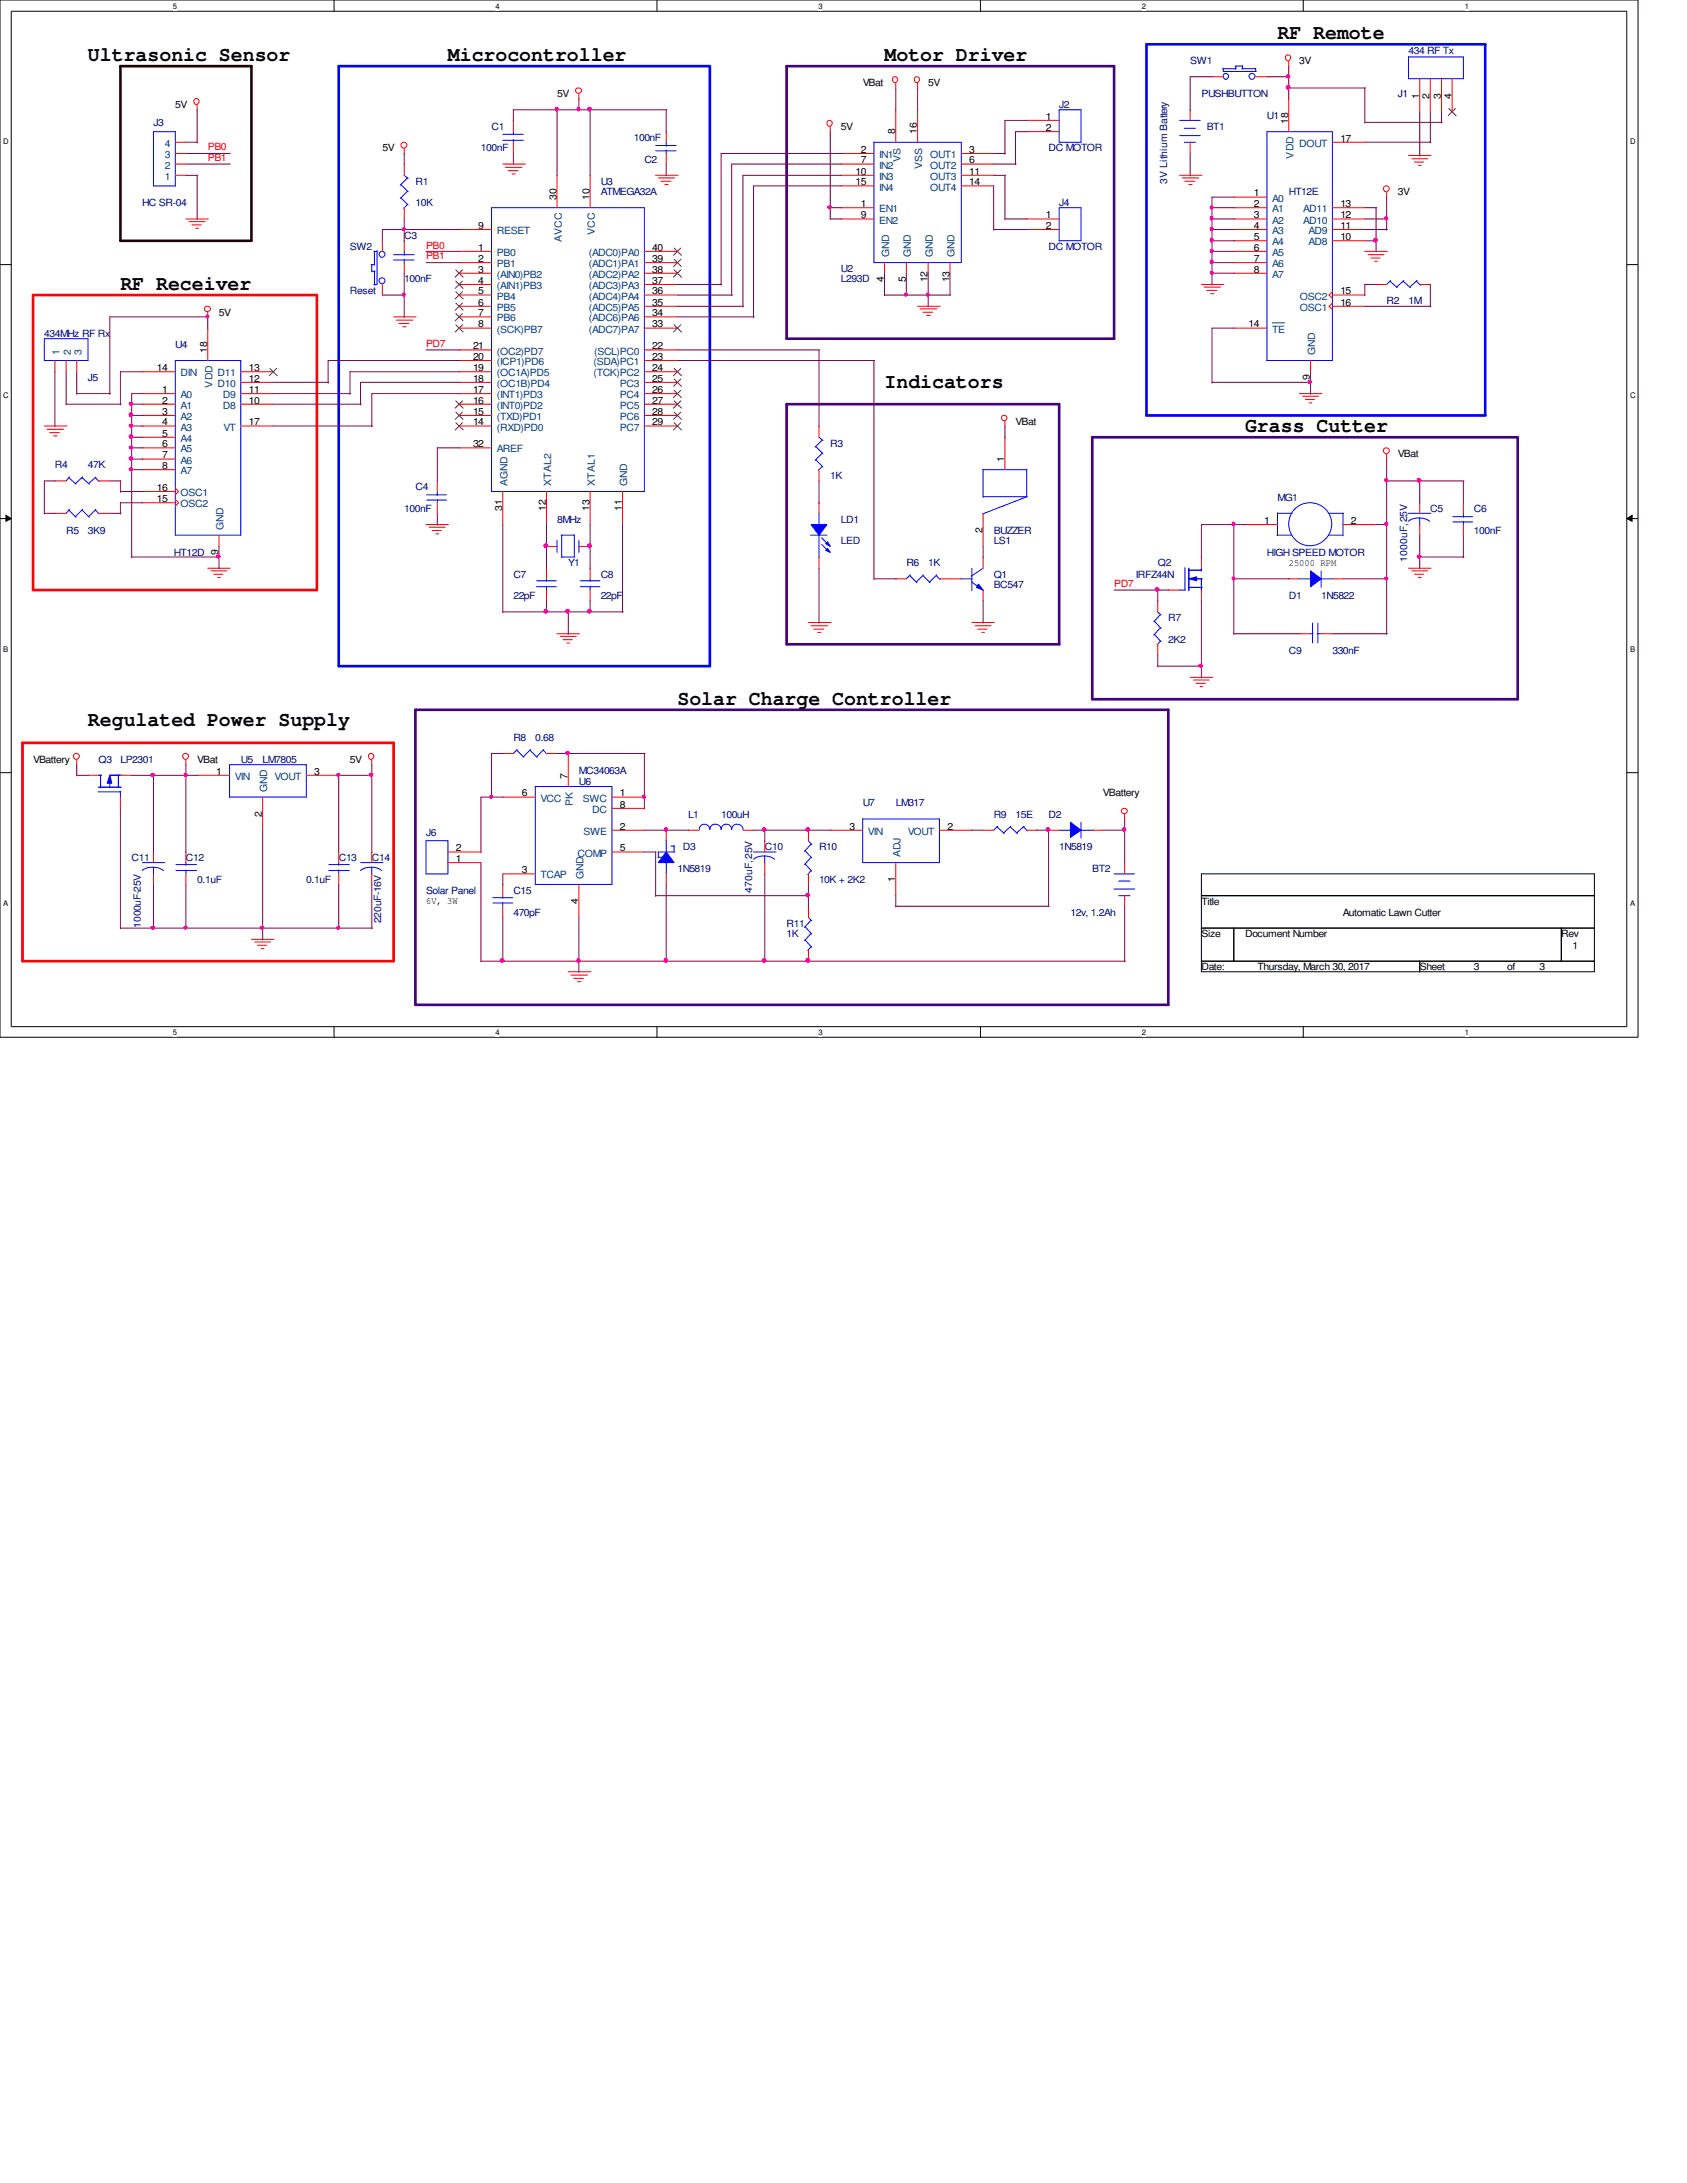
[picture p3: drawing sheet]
<svg xmlns="http://www.w3.org/2000/svg" width="216mm" height="279mm" viewBox="0 0 216 279" stroke-linecap="round" stroke-linejoin="round" font-family="sans-serif">
<defs><g id="words">
<g font-size="2.6">
<text x="163.5" y="5">RF Remote</text>
<text x="11.3" y="7.8">Ultrasonic Sensor</text>
<text x="57.3" y="7.8">Microcontroller</text>
<text x="113.2" y="7.8">Motor Driver</text>
<text x="15.4" y="37.1">RF Receiver</text>
<text x="113.2" y="49.7">Indicators</text>
<text x="159.3" y="55.3">Grass Cutter</text>
<text x="11.3" y="93">Regulated Power Supply</text>
<text x="86.7" y="90.2">Solar Charge Controller</text>
</g>
<g font-size="1.3">
<text x="110.4" y="11">VBat</text>
<text x="118.8" y="11">5V</text>
<text x="166.3" y="8.2">3V</text>
<text x="22.4" y="13.8">5V</text>
<text x="71.3" y="12.4">5V</text>
<text x="107.6" y="16.6">5V</text>
<text x="114.6" y="17.2" transform="rotate(-90 114.6 17.2)">8</text>
<text x="117.3" y="17.2" transform="rotate(-90 117.3 17.2)">16</text>
<text x="133.9" y="15.3">1</text>
<text x="133.9" y="16.8">2</text>
<text x="164.8" y="15.8" transform="rotate(-90 164.8 15.8)">18</text>
<text x="181.6" y="12.6" transform="rotate(-90 181.6 12.6)">1</text>
<text x="183" y="12.6" transform="rotate(-90 183 12.6)">2</text>
<text x="184.4" y="12.6" transform="rotate(-90 184.4 12.6)">3</text>
<text x="185.8" y="12.6" transform="rotate(-90 185.8 12.6)">4</text>
<text x="48.9" y="19.4">5V</text>
<text x="109.5" y="22.4">10</text>
<text x="109.5" y="23.7">15</text>
<text x="110.2" y="19.6">2</text>
<text x="110.2" y="20.9">7</text>
<text x="124" y="19.6">3</text>
<text x="124" y="20.9">6</text>
<text x="124" y="22.4">11</text>
<text x="124" y="23.7">14</text>
<text x="171.5" y="18.1">17</text>
<text x="61.2" y="29.3">9</text>
<text x="71.2" y="25.6" transform="rotate(-90 71.2 25.6)">30</text>
<text x="75.4" y="25.6" transform="rotate(-90 75.4 25.6)">10</text>
<text x="110.2" y="26.5">1</text>
<text x="110.2" y="27.9">9</text>
<text x="133.9" y="27.9">1</text>
<text x="133.9" y="29.3">2</text>
<text x="160.4" y="25.1">1</text>
<text x="160.4" y="26.5">2</text>
<text x="160.4" y="27.9">3</text>
<text x="160.4" y="29.3">4</text>
<text x="171.5" y="29.3">11</text>
<text x="171.5" y="27.9">12</text>
<text x="171.5" y="26.5">13</text>
<text x="178.9" y="25">3V</text>
<text x="61.2" y="32.1">1</text>
<text x="61.2" y="33.5">2</text>
<text x="61.2" y="34.9">3</text>
<text x="83.5" y="32.1">40</text>
<text x="83.5" y="33.5">39</text>
<text x="83.5" y="34.9">38</text>
<text x="160.4" y="30.7">5</text>
<text x="160.4" y="32.1">6</text>
<text x="160.4" y="33.5">7</text>
<text x="160.4" y="34.9">8</text>
<text x="171.5" y="30.7">10</text>
<text x="28" y="40.4">5V</text>
<text x="61.2" y="36.3">4</text>
<text x="61.2" y="37.7">5</text>
<text x="61.2" y="39.1">6</text>
<text x="61.2" y="40.5">7</text>
<text x="61.2" y="41.9">8</text>
<text x="83.5" y="36.3">37</text>
<text x="83.5" y="37.7">36</text>
<text x="83.5" y="39.1">35</text>
<text x="83.5" y="40.5">34</text>
<text x="83.5" y="41.9">33</text>
<text x="113.1" y="36.2" transform="rotate(-90 113.1 36.2)">4</text>
<text x="115.9" y="36.2" transform="rotate(-90 115.9 36.2)">5</text>
<text x="118.7" y="36.2" transform="rotate(-90 118.7 36.2)">12</text>
<text x="121.5" y="36.2" transform="rotate(-90 121.5 36.2)">13</text>
<text x="159.8" y="41.9">14</text>
<text x="171.5" y="37.7">15</text>
<text x="171.5" y="39.1">16</text>
<text x="20.1" y="47.5">14</text>
<text x="26.5" y="45.1" transform="rotate(-90 26.5 45.1)">18</text>
<text x="31.8" y="47.5">13</text>
<text x="60.5" y="47.5">19</text>
<text x="60.5" y="46.1">20</text>
<text x="60.5" y="44.7">21</text>
<text x="83.5" y="44.7">22</text>
<text x="83.5" y="46.1">23</text>
<text x="83.5" y="47.5">24</text>
<text x="20.7" y="50.3">1</text>
<text x="20.7" y="51.6">2</text>
<text x="20.7" y="53.1">3</text>
<text x="31.8" y="51.6">10</text>
<text x="31.8" y="50.3">11</text>
<text x="31.8" y="48.9">12</text>
<text x="60.5" y="53.1">15</text>
<text x="60.5" y="51.6">16</text>
<text x="60.5" y="50.3">17</text>
<text x="60.5" y="48.9">18</text>
<text x="83.5" y="48.9">25</text>
<text x="83.5" y="50.3">26</text>
<text x="83.5" y="51.6">27</text>
<text x="83.5" y="53.1">28</text>
<text x="167.6" y="48.7" transform="rotate(-90 167.6 48.7)">9</text>
<text x="20.7" y="54.4">4</text>
<text x="20.7" y="55.9">5</text>
<text x="20.7" y="57.2">6</text>
<text x="20.7" y="58.7">7</text>
<text x="31.8" y="54.4">17</text>
<text x="60.5" y="57.2">32</text>
<text x="60.5" y="54.4">14</text>
<text x="83.5" y="54.4">29</text>
<text x="128.5" y="59.1" transform="rotate(-90 128.5 59.1)">1</text>
<text x="130" y="54.4">VBat</text>
<text x="178.9" y="58.5">VBat</text>
<text x="20.1" y="62.8">16</text>
<text x="20.1" y="64.3">15</text>
<text x="20.7" y="60">8</text>
<text x="64.3" y="65.4" transform="rotate(-90 64.3 65.4)">31</text>
<text x="69.9" y="65.4" transform="rotate(-90 69.9 65.4)">12</text>
<text x="75.4" y="65.4" transform="rotate(-90 75.4 65.4)">13</text>
<text x="79.6" y="65.4" transform="rotate(-90 79.6 65.4)">11</text>
<text x="27.9" y="71" transform="rotate(-90 27.9 71)">9</text>
<text x="125.7" y="68.2" transform="rotate(-90 125.7 68.2)">2</text>
<text x="161.8" y="67.1">1</text>
<text x="172.9" y="67.1">2</text>
<text x="164.9" y="72.4">25000 RPM</text>
<text x="4.2" y="97.6">VBattery</text>
<text x="25.2" y="97.6">VBat</text>
<text x="27.7" y="99.1">1</text>
<text x="40.2" y="99.1">3</text>
<text x="44.8" y="97.6">5V</text>
<text x="66.8" y="101.9">6</text>
<text x="72.6" y="99.7" transform="rotate(-90 72.6 99.7)">7</text>
<text x="79.3" y="101.9">1</text>
<text x="141.1" y="101.9">VBattery</text>
<text x="33.5" y="104.6" transform="rotate(-90 33.5 104.6)">2</text>
<text x="79.3" y="103.4">8</text>
<text x="79.3" y="106.2">2</text>
<text x="108.7" y="106.2">3</text>
<text x="121.2" y="106.2">2</text>
<text x="58.3" y="110.3">1</text>
<text x="58.3" y="109">2</text>
<text x="66.8" y="111.8">3</text>
<text x="79.3" y="109">5</text>
<text x="114.6" y="112.9" transform="rotate(-90 114.6 112.9)">1</text>
<text x="54.5" y="115.7">6V, 3W</text>
<text x="74" y="115.7" transform="rotate(-90 74 115.7)">4</text>
<text x="153.8" y="115.8">Title</text>
<text x="153.8" y="120">Size</text>
<text x="159.3" y="120">Document Number</text>
<text x="171.9" y="117.2">Automatic Lawn Cutter</text>
<text x="199.8" y="120">Rev</text>
<text x="153.8" y="124.2">Date:</text>
<text x="161" y="124.2">Thursday, March 30, 2017</text>
<text x="181.7" y="124.2">Sheet</text>
<text x="188.6" y="124.2">3</text>
<text x="192.9" y="124.2">of</text>
<text x="197" y="124.2">3</text>
<text x="201.3" y="121.4">1</text>
</g>
<g font-size="1.3" fill="#000080">
<text x="152.3" y="8.2">SW1</text>
<text x="180.3" y="6.9">434 RF Tx</text>
<text x="19.6" y="16.2">J3</text>
<text x="62.9" y="16.6">C1</text>
<text x="135.6" y="13.8">J2</text>
<text x="153.8" y="12.4">PUSHBUTTON</text>
<text x="154.4" y="16.6">BT1</text>
<text x="162.1" y="15.2">U1</text>
<text x="178.9" y="12.4">J1</text>
<text x="53.2" y="23.6">R1</text>
<text x="61.6" y="19.4">100nF</text>
<text x="76.9" y="23.6">U3</text>
<text x="81.1" y="18">100nF</text>
<text x="82.5" y="20.8">C2</text>
<text x="134.2" y="19.4">DC MOTOR</text>
<text x="149.4" y="23.5" transform="rotate(-90 149.4 23.5)">3V Lithium Battery</text>
<text x="18.2" y="26.4">HC SR-04</text>
<text x="53.2" y="26.4">10K</text>
<text x="76.9" y="25">ATMEGA32A</text>
<text x="135.6" y="26.4">J4</text>
<text x="164.9" y="25">HT12E</text>
<text x="44.8" y="32">SW2</text>
<text x="51.7" y="30.6">C3</text>
<text x="107.6" y="34.8">U2</text>
<text x="134.2" y="32">DC MOTOR</text>
<text x="44.8" y="37.6">Reset</text>
<text x="51.7" y="36.2">100nF</text>
<text x="107.6" y="36.2">L293D</text>
<text x="177.5" y="38.9">R2</text>
<text x="180.3" y="38.9">1M</text>
<text x="5.7" y="43.2">434MHz RF Rx</text>
<text x="22.4" y="44.5">U4</text>
<text x="11.3" y="48.8">J5</text>
<text x="7" y="59.9">R4</text>
<text x="11.3" y="59.9">47K</text>
<text x="106.3" y="57.1">R3</text>
<text x="51.7" y="65.5">100nF</text>
<text x="53.2" y="62.7">C4</text>
<text x="106.3" y="61.3">1K</text>
<text x="163.5" y="64.1">MG1</text>
<text x="183" y="65.5">C5</text>
<text x="188.6" y="65.5">C6</text>
<text x="8.5" y="68.3">R5</text>
<text x="11.3" y="68.3">3K9</text>
<text x="22.3" y="71.2">HT12D</text>
<text x="71.3" y="66.9">8MHz</text>
<text x="107.6" y="66.9">LD1</text>
<text x="107.6" y="69.7">LED</text>
<text x="127.2" y="69.7">LS1</text>
<text x="127.2" y="68.3">BUZZER</text>
<text x="162.1" y="71.1">HIGH SPEED MOTOR</text>
<text x="180.1" y="71.9" transform="rotate(-90 180.1 71.9)">1000uF, 25V</text>
<text x="188.6" y="68.3">100nF</text>
<text x="65.7" y="73.9">C7</text>
<text x="65.7" y="76.7">22pF</text>
<text x="72.7" y="72.5">Y1</text>
<text x="76.9" y="73.9">C8</text>
<text x="76.9" y="76.7">22pF</text>
<text x="116" y="72.5">R6</text>
<text x="118.8" y="72.5">1K</text>
<text x="127.2" y="73.9">Q1</text>
<text x="127.2" y="75.3">BC547</text>
<text x="145.4" y="73.9">IRFZ44N</text>
<text x="148.2" y="72.5">Q2</text>
<text x="164.9" y="76.7">D1</text>
<text x="169.1" y="76.7">1N5822</text>
<text x="149.5" y="79.5">R7</text>
<text x="149.5" y="82.3">2K2</text>
<text x="164.9" y="83.7">C9</text>
<text x="170.5" y="83.7">330nF</text>
<text x="65.7" y="94.8">R8</text>
<text x="68.5" y="94.8">0.68</text>
<text x="12.6" y="97.6">Q3</text>
<text x="15.4" y="97.6">LP2301</text>
<text x="30.8" y="97.6">U5</text>
<text x="33.6" y="97.6">LM7805</text>
<text x="74.1" y="100.4">U6</text>
<text x="74.1" y="99.1">MC34063A</text>
<text x="54.5" y="107">J6</text>
<text x="88.1" y="104.6">L1</text>
<text x="92.3" y="104.6">100uH</text>
<text x="110.4" y="103.2">U7</text>
<text x="114.6" y="103.2">LM317</text>
<text x="127.2" y="104.6">R9</text>
<text x="130" y="104.6">15E</text>
<text x="134.2" y="104.6">D2</text>
<text x="16.8" y="110.2">C11</text>
<text x="23.8" y="110.2">C12</text>
<text x="25.2" y="113">0.1uF</text>
<text x="39.2" y="113">0.1uF</text>
<text x="43.3" y="110.2">C13</text>
<text x="47.6" y="110.2">C14</text>
<text x="86.7" y="111.6">1N5819</text>
<text x="87.4" y="108.8">D3</text>
<text x="97.9" y="108.8">C10</text>
<text x="104.8" y="108.8">R10</text>
<text x="104.8" y="113">10K + 2K2</text>
<text x="135.6" y="108.8">1N5819</text>
<text x="139.8" y="111.6">BT2</text>
<text x="18" y="118.8" transform="rotate(-90 18 118.8)">1000uF-25V</text>
<text x="48.8" y="118.2" transform="rotate(-90 48.8 118.2)">220uF-16V</text>
<text x="54.5" y="114.4">Solar Panel</text>
<text x="65.7" y="114.4">C15</text>
<text x="65.7" y="117.2">470pF</text>
<text x="96.3" y="114.3" transform="rotate(-90 96.3 114.3)">470uF, 25V</text>
<text x="100.7" y="118.6">R11</text>
<text x="100.7" y="120">1K</text>
<text x="137" y="117.2">12v, 1.2Ah</text>
</g>
<g font-size="1.3" fill="#004080">
<text x="21.1" y="23">1</text>
<text x="21.1" y="21.6">2</text>
<text x="21.1" y="20.2">3</text>
<text x="21.1" y="18.8">4</text>
<text x="112.5" y="20.2">IN1</text>
<text x="112.5" y="21.6">IN2</text>
<text x="112.5" y="23">IN3</text>
<text x="115.2" y="20.7" transform="rotate(-90 115.2 20.7)">VS</text>
<text x="118" y="21.7" transform="rotate(-90 118 21.7)">VSS</text>
<text x="119" y="20.2">OUT1</text>
<text x="119" y="21.6">OUT2</text>
<text x="119" y="23">OUT3</text>
<text x="165.5" y="20.3" transform="rotate(-90 165.5 20.3)">VDD</text>
<text x="166.3" y="18.8">DOUT</text>
<text x="63.6" y="30">RESET</text>
<text x="112.5" y="24.4">IN4</text>
<text x="112.5" y="27.2">EN1</text>
<text x="112.5" y="28.6">EN2</text>
<text x="119" y="24.4">OUT4</text>
<text x="162.8" y="25.8">A0</text>
<text x="162.8" y="27.2">A1</text>
<text x="162.8" y="28.6">A2</text>
<text x="162.8" y="30">A3</text>
<text x="166.8" y="28.6">AD10</text>
<text x="166.8" y="27.2">AD11</text>
<text x="167.5" y="30">AD9</text>
<text x="63.6" y="32.8">PB0</text>
<text x="63.6" y="34.2">PB1</text>
<text x="63.6" y="35.6">(AIN0)PB2</text>
<text x="71.9" y="31" transform="rotate(-90 71.9 31)">AVCC</text>
<text x="75.4" y="32.8">(ADC0)PA0</text>
<text x="75.4" y="34.2">(ADC1)PA1</text>
<text x="75.4" y="35.6">(ADC2)PA2</text>
<text x="76.1" y="30.1" transform="rotate(-90 76.1 30.1)">VCC</text>
<text x="113.8" y="32.9" transform="rotate(-90 113.8 32.9)">GND</text>
<text x="116.6" y="32.9" transform="rotate(-90 116.6 32.9)">GND</text>
<text x="119.4" y="32.9" transform="rotate(-90 119.4 32.9)">GND</text>
<text x="122.2" y="32.9" transform="rotate(-90 122.2 32.9)">GND</text>
<text x="162.8" y="31.4">A4</text>
<text x="162.8" y="32.8">A5</text>
<text x="162.8" y="34.2">A6</text>
<text x="162.8" y="35.6">A7</text>
<text x="167.5" y="31.4">AD8</text>
<text x="63.6" y="37">(AIN1)PB3</text>
<text x="63.6" y="38.4">PB4</text>
<text x="63.6" y="39.8">PB5</text>
<text x="63.6" y="41.1">PB6</text>
<text x="75.4" y="37">(ADC3)PA3</text>
<text x="75.4" y="38.4">(ADC4)PA4</text>
<text x="75.4" y="39.8">(ADC5)PA5</text>
<text x="75.4" y="41.1">(ADC6)PA6</text>
<text x="166.4" y="38.4">OSC2</text>
<text x="166.4" y="39.8">OSC1</text>
<text x="7.6" y="45.5" transform="rotate(-90 7.6 45.5)">1</text>
<text x="9.1" y="45.5" transform="rotate(-90 9.1 45.5)">2</text>
<text x="10.4" y="45.5" transform="rotate(-90 10.4 45.5)">3</text>
<text x="63.6" y="46.7">(ICP1)PD6</text>
<text x="63.6" y="45.4">(OC2)PD7</text>
<text x="63.6" y="42.6">(SCK)PB7</text>
<text x="75.4" y="42.6">(ADC7)PA7</text>
<text x="75.9" y="46.7">(SDA)PC1</text>
<text x="76" y="45.4">(SCL)PC0</text>
<text x="162.8" y="42.6">TE</text>
<text x="168.3" y="45.5" transform="rotate(-90 168.3 45.5)">GND</text>
<text x="23.1" y="48.2">DIN</text>
<text x="23.1" y="51">A0</text>
<text x="23.1" y="52.3">A1</text>
<text x="23.1" y="53.8">A2</text>
<text x="27.2" y="49.6" transform="rotate(-90 27.2 49.6)">VDD</text>
<text x="27.9" y="49.5">D10</text>
<text x="27.9" y="48.2">D11</text>
<text x="28.5" y="52.3">D8</text>
<text x="28.5" y="51">D9</text>
<text x="63.6" y="53.8">(TXD)PD1</text>
<text x="63.6" y="52.3">(INT0)PD2</text>
<text x="63.6" y="51">(INT1)PD3</text>
<text x="63.6" y="49.5">(OC1B)PD4</text>
<text x="63.6" y="48.2">(OC1A)PD5</text>
<text x="75.9" y="48.2">(TCK)PC2</text>
<text x="79.3" y="49.5">PC3</text>
<text x="79.3" y="51">PC4</text>
<text x="79.3" y="52.3">PC5</text>
<text x="79.3" y="53.8">PC6</text>
<text x="23.1" y="55.1">A3</text>
<text x="23.1" y="56.6">A4</text>
<text x="23.1" y="57.9">A5</text>
<text x="23.1" y="59.4">A6</text>
<text x="28.6" y="55.1">VT</text>
<text x="63.6" y="57.9">AREF</text>
<text x="63.6" y="55.1">(RXD)PD0</text>
<text x="79.3" y="55.1">PC7</text>
<text x="23.1" y="60.7">A7</text>
<text x="23.1" y="63.5">OSC1</text>
<text x="23.1" y="64.9">OSC2</text>
<text x="64.9" y="62.2" transform="rotate(-90 64.9 62.2)">AGND</text>
<text x="70.5" y="62.2" transform="rotate(-90 70.5 62.2)">XTAL2</text>
<text x="76.1" y="62.2" transform="rotate(-90 76.1 62.2)">XTAL1</text>
<text x="80.3" y="62.2" transform="rotate(-90 80.3 62.2)">GND</text>
<text x="28.6" y="67.8" transform="rotate(-90 28.6 67.8)">GND</text>
<text x="30.1" y="99.8">VIN</text>
<text x="34.2" y="101.3" transform="rotate(-90 34.2 101.3)">GND</text>
<text x="35.1" y="99.8">VOUT</text>
<text x="69.2" y="102.6">VCC</text>
<text x="73.3" y="103.2" transform="rotate(-90 73.3 103.2)">PK</text>
<text x="74.6" y="102.6">SWC</text>
<text x="74.7" y="106.8">SWE</text>
<text x="75.8" y="104.1">DC</text>
<text x="111.1" y="106.8">VIN</text>
<text x="116.2" y="106.8">VOUT</text>
<text x="69.2" y="112.4">TCAP</text>
<text x="73.9" y="109.6">COMP</text>
<text x="74.7" y="112.5" transform="rotate(-90 74.7 112.5)">GND</text>
<text x="115.2" y="109.7" transform="rotate(-90 115.2 109.7)">ADJ</text>
</g>
<g font-size="1.3" fill="#f00">
<text x="26.6" y="20.7">PB1</text>
<text x="26.6" y="19.2">PB0</text>
<text x="54.5" y="31.8">PB0</text>
<text x="54.5" y="33.2">PB1</text>
<text x="54.5" y="44.4">PD7</text>
<text x="142.6" y="75.1">PD7</text>
</g>
<g font-size="1">
<text x="22.1" y="1.1">5</text>
<text x="63.4" y="1.1">4</text>
<text x="104.7" y="1.1">3</text>
<text x="146.1" y="1.1">2</text>
<text x="187.5" y="1.1">1</text>
<text x=".4" y="18.5">D</text>
<text x="208.6" y="18.5">D</text>
<text x=".4" y="50.9">C</text>
<text x="208.6" y="50.9">C</text>
<text x=".4" y="83.4">B</text>
<text x="208.6" y="83.4">B</text>
<text x=".4" y="115.9">A</text>
<text x="208.6" y="115.9">A</text>
<text x="22.1" y="132.5">5</text>
<text x="63.4" y="132.5">4</text>
<text x="104.7" y="132.5">3</text>
<text x="146.1" y="132.5">2</text>
<text x="187.5" y="132.5">1</text>
</g>
</g></defs>
<path d="M0 0h209.6v132.8h-209.6zM1.4 1.4h206.8v130h-206.8z" fill="none" stroke="#000" stroke-width=".13"/>
<g fill="#fff">
<path d="M22.1 .3h.5v1.1h-.5z"/>
<path d="M22.1 131.7h.5v1.1h-.5z"/>
</g>
<path d="M42.8 0v1.4M42.8 131.4v1.4" fill="none" stroke="#000" stroke-width=".13"/>
<g fill="#fff">
<path d="M63.4 .3h.5v1.1h-.5z"/>
<path d="M63.4 131.7h.5v1.1h-.5z"/>
</g>
<path d="M84.1 0v1.4M84.1 131.4v1.4" fill="none" stroke="#000" stroke-width=".13"/>
<g fill="#fff">
<path d="M104.7 .3h.5v1.1h-.5z"/>
<path d="M104.7 131.7h.5v1.1h-.5z"/>
</g>
<path d="M125.5 0v1.4M125.5 131.4v1.4" fill="none" stroke="#000" stroke-width=".13"/>
<g fill="#fff">
<path d="M146.1 .3h.5v1.1h-.5z"/>
<path d="M146.1 131.7h.5v1.1h-.5z"/>
</g>
<path d="M166.8 0v1.4M166.8 131.4v1.4" fill="none" stroke="#000" stroke-width=".13"/>
<g fill="#fff">
<path d="M187.5 .3h.5v1.1h-.5z"/>
<path d="M187.5 131.7h.5v1.1h-.5z"/>
<path d="M.4 17.6h.6v1.1h-.6z"/>
<path d="M208.6 17.6h.6v1.1h-.6z"/>
<path d="M.4 50h.6v1.1h-.6z"/>
<path d="M208.6 50h.6v1.1h-.6z"/>
</g>
<path d="M0 33.9h1.4M208.2 33.9h1.4" fill="none" stroke="#000" stroke-width=".13"/>
<g fill="#fff">
<path d="M.4 82.6h.6v1.1h-.6z"/>
<path d="M208.6 82.6h.6v1.1h-.6z"/>
</g>
<path d="M0 66.4h1.4M.8 66l.6 .4-.6 .3zM208.2 66.4l.7-.4v.7zM208.2 66.4h1.4" fill="none" stroke="#000" stroke-width=".13"/>
<path d="M.8 66l.6 .4-.6 .3zM208.2 66.4l.7-.4v.7z" fill="#000"/>
<g fill="#fff">
<path d="M.4 115.1h.6v1.1h-.6z"/>
<path d="M208.6 115.1h.6v1.1h-.6z"/>
</g>
<path d="M0 98.9h1.4M208.2 98.9h1.4M153.8 111.8h50.2v12.6h-50.2zM153.8 114.6h50.2M153.8 118.8h50.2M157.9 118.8v4.2M199.8 118.8v4.2M153.8 123h50.2M181.7 123v1.4" fill="none" stroke="#000" stroke-width=".13"/>
<path d="M100.7 8.5h41.9v34.8h-41.9zM100.7 51.7h34.9v30.8h-34.9zM139.8 56h54.4v33.5h-54.4zM53.2 90.8h96.3v37.8h-96.3z" fill="none" stroke="#400080" stroke-width=".34"/>
<path d="M43.3 8.5h47.5v76.8h-47.5zM146.7 5.7h43.4v47.5h-43.4z" fill="none" stroke="#00f" stroke-width=".34"/>
<path d="M15.4 8.5h16.8v22.3h-16.8z" fill="none" stroke="#400000" stroke-width=".34"/>
<path d="M4.2 37.8h36.4v37.7h-36.4zM2.9 95.1h47.5v27.9h-47.5z" fill="none" stroke="#f00" stroke-width=".34"/>
<g fill="none" stroke="#f00" stroke-width=".13">
<path d="M25.2 13.5v.6M51.7 19.1v.6M74.1 12v.7M106.3 16.3v.6M114.6 10.7v.6M117.4 10.7v.6M155.1 9.8h1.4M160.7 9.8h1.4M164.9 7.9v.7M180.3 19.9h2.8M23.8 28h2.9M24.2 28.4h2"/>
<path d="M24.6 28.8h1.1M25.1 29.2h.3M26.6 40v.6M58.8 39.2h4.1M58.8 36.4h4.1M58.8 32.2h4.1M58.8 29.4h4.1M58.8 33.6h4.1M58.8 35h4.1M58.8 37.8h4.1M64.3 21h2.9M64.7 21.4h2.1"/>
<path d="M65 21.8h1.3M65.5 22.3h.5M71.3 22.4v4.2M75.5 22.4v4.2M82.5 39.2h4.2M82.5 36.4h4.2M82.5 32.2h4.2M82.5 33.6h4.2M82.5 35h4.2M82.5 37.8h4.2M83.9 22.4h2.9M84.2 22.8h2.2"/>
<path d="M84.6 23.2h1.3M85.1 23.6h.4M117.4 39.2h2.9M117.8 39.5h2.1M118.1 40h1.3M131.4 28h4.2M131.4 29.4h4.2M151 22.4h2.8M151.3 22.8h2.1M151.6 23.2h1.3M152.1 23.6h.5M153.8 36.4h2.8"/>
<path d="M154.1 36.7h2.1M154.4 37.2h1.3M154.9 37.6h.5M174.7 32.2h2.8M175.1 32.6h2M175.4 33h1.2M175.9 33.4h.4M177.5 24.6v.7M180.7 20.3h2M181 20.7h1.2M181.5 21.2h.4M5.7 54.5h2.9"/>
<path d="M6 54.9h2.1M6.3 55.4h1.3M6.9 55.8h.4M50.4 40.6h2.9M50.7 41h2.1M51.1 41.4h1.2M51.6 41.8h.4M58.8 40.6h4.1M58.8 54.5h4.1M58.8 50.4h4.1M58.8 57.3h4.1M58.8 53.2h4.1"/>
<path d="M58.8 51.7h4.1M58.8 48.9h4.1M58.8 47.6h4.1M58.8 46.1h4.1M58.8 44.8h4.1M58.8 42h4.1M82.5 40.6h4.2M82.5 54.5h4.2M82.5 50.4h4.2M82.5 53.2h4.2M82.5 51.7h4.2M82.5 48.9h4.2"/>
<path d="M82.5 47.6h4.2M82.5 46.1h4.2M82.5 44.8h4.2M82.5 42h4.2M104.8 54.5v1.5M118.6 40.4h.4M128.6 53.9v.7M166.3 50.4h2.9M166.7 50.7h2M167 51.1h1.2M167.6 51.6h.3M177.5 58.2v.6"/>
<path d="M26.6 72.7h2.9M27 73.1h2M27.3 73.5h1.2M27.9 73.9h.3M54.5 67.1h2.9M54.9 67.5h2.1M55.3 67.9h1.2M55.8 68.3h.3M64.3 62.9v4.2M69.9 62.9v4.2M75.5 62.9v4.2M79.7 62.9v4.2"/>
<path d="M103.5 79.7h2.8M104.8 60.1v1.5M114.6 74.1h1.4M120.2 74.1h1.4M124.4 79.7h2.9M180.3 72.7h2.8M180.7 73.1h2M181 73.5h1.2M181.5 73.9h.4M9.8 97.3v.7M23.8 97.3v.7M47.6 97.3v.7"/>
<path d="M71.3 81.1h2.9M71.7 81.4h2M72.1 81.9h1.1M72.6 82.3h.3M103.8 80.1h2.1M104.1 80.5h1.3M104.6 80.9h.5M124.8 80.1h2M125.1 80.5h1.2M125.6 80.9h.4M152.3 86.7h2.9M152.7 87h2.1"/>
<path d="M153.1 87.5h1.2M153.6 87.9h.3M19.6 109.1v1.3M19.6 111.8v1.4M97.9 107.6v1.5M97.9 110.4v1.4M103.5 116v1.4M143.9 104.2v.7M32.2 120.2h2.9M32.6 120.6h2M32.9 121h1.2M33.4 121.4h.4"/>
<path d="M72.7 124.4h2.9M73.1 124.8h2.1M73.4 125.2h1.3M73.9 125.6h.4M103.5 121.6v1.4"/>
<circle cx="25.1" cy="13" r=".36"/>
<circle cx="51.7" cy="18.6" r=".38"/>
<circle cx="74.1" cy="11.6" r=".37"/>
<circle cx="106.1" cy="15.8" r=".36"/>
<circle cx="114.5" cy="10.2" r=".36"/>
<circle cx="117.3" cy="10.2" r=".36"/>
<circle cx="164.8" cy="7.4" r=".36"/>
<circle cx="26.6" cy="39.5" r=".37"/>
<circle cx="177.4" cy="24.2" r=".38"/>
<circle cx="128.5" cy="53.5" r=".35"/>
<circle cx="177.4" cy="57.7" r=".38"/>
<circle cx="9.8" cy="96.8" r=".38"/>
<circle cx="23.8" cy="96.8" r=".38"/>
<circle cx="47.5" cy="96.8" r=".36"/>
<circle cx="143.9" cy="103.8" r=".37"/>
</g>
<g fill="none" stroke="#00f" stroke-width=".13">
<path d="M156.5 8.8h1.7M156.5 8.7v.4h4.3M158.1 8.5h.9M158.2 8.5v.4M158.9 8.8h1.8M159 8.4v.4M160.7 8.7v.4M62.9 26.6h19.6v36.3h-19.6zM135.6 26.6h2.7v4.2h-2.7zM104.4 57.2l.9 .9M104.4 58.8l.9 1M104.8 56l.5 .4"/>
<path d="M105.2 56.3l-.9 .9M105.2 58l-.9 .9M105.2 59.7l-.5 .5M116.4 73.7l.9 .9M116.5 73.6l-.5 .5M118.1 73.7l.9 .9M118.2 73.6l-.9 .9M119.8 73.7l.5 .5M119.9 73.6l-.9 .9M18.2 111.4a2.38 2.38 0 0 1 2.7 0M18.2 110.4h2.9M19.6 111v.9"/>
<path d="M96.4 110a2.38 2.38 0 0 1 2.7 0M96.4 109.1h2.9M97.9 109.6v.9M103 118.6l.9 .9M103.5 117.4l.4 .5M103.8 117.8l-.8 .9M103.8 119.5l-.8 .9M135.6 106.3h1.5M138.3 105.2v2.1M138.3 106.3h1.6M103 120.3l.9 .9M103.8 121.2l-.4 .5"/>
<circle cx="156.9" cy="9.8" r=".36"/>
<circle cx="160.2" cy="9.8" r=".38"/>
</g>
<g fill="none" stroke="#804000" stroke-width=".13">
<path d="M58.3 34.5l1 1M58.3 36l1 .9M58.3 37.3l1 1M58.3 38.8l1 .9M59.2 34.5l-.9 1M59.2 36l-.9 .9M59.2 37.3l-.9 1M59.2 38.8l-.9 .9M86.3 31.8l.9 .9M86.3 33.2l.9 .9M86.3 34.5l.9 1M87.1 31.8l-.9 .9"/>
<path d="M87.1 33.2l-.9 .9M87.1 34.5l-.9 1M58.3 54.1l1 .9M58.3 52.7l1 1M58.3 51.3l1 .9M58.3 40.1l1 1M58.3 41.6l1 .9M59.2 54.1l-.9 .9M59.2 52.7l-.9 1M59.2 51.3l-.9 .9M59.2 40.1l-.9 1M59.2 41.6l-.9 .9"/>
<path d="M86.3 47.2l.9 .9M86.3 48.5l.9 .9M86.3 50l.9 .9M86.3 51.3l.9 .9M86.3 52.7l.9 1M86.3 54.1l.9 .9M86.3 41.6l.9 .9M87.1 47.2l-.9 .9M87.1 48.5l-.9 .9M87.1 50l-.9 .9M87.1 51.3l-.9 .9M87.1 52.7l-.9 1"/>
<path d="M87.1 54.1l-.9 .9M87.1 41.6l-.9 .9"/>
</g>
<path d="M137 105.2l1.3 1.1-1.3 .9z" fill-rule="evenodd" fill="#00f"/>
<path d="M151 75.5h.7M151.6 72.6v2.9M152.1 73h1.7M152.1 72.7v2.9M152.1 74.1h1.7M152.1 75.2h1.7M153.8 72.7v.4M153.8 74.1v1.5M137 105.2l1.3 1.1-1.3 .9z" fill="none" stroke="#00f" stroke-width=".13"/>
<path d="M134.2 106.3h1.4M139.8 106.3h1.3" fill="none" stroke="#f00" stroke-width=".13"/>
<path d="M152.1 74.1l1.1-.3v.5z" fill="#00f"/>
<g fill="none" stroke="#00f" stroke-width=".13">
<path d="M64.3 17.2h2.7M64.3 17.9h2.7M65.7 16.8v.5M65.7 17.9v.3M111.8 18.2h11.2v15.4h-11.2zM162.1 16.8h8.4v29.3h-8.4zM47.5 33.9h.4M47.6 33.9v.9M47.6 34.7h.4M47.8 32.2h.5M47.9 32.2v1.8M47.9 34.7v1.8"/>
<path d="M48.3 32.1v4.3h-.5M177.9 36l.9 .8M178 35.9l-.5 .5M179.6 36l.9 .8M179.7 35.9l-1 .8M181.3 36l.5 .5M181.4 35.9l-1 .8M5.7 43.3h5.6v2.8h-5.6zM22.4 46.1h8.4v22.4h-8.4zM8.8 65.3l.9 .9M8.9 65.2l-.4 .5M10.5 65.3l.9 .9"/>
<path d="M10.6 65.2l-.9 .9M12.2 65.3l.5 .5M12.3 65.2l-1 .9M68.7 75.1h2.5M68.7 74.3h2.5M69.9 74.1v.3M69.9 75v.5M152.1 74.1l1.1-.3v.5zM163.4 68.5h1.9M163.5 65.6v2.9M163.5 65.7h1.9M166.3 74.1h1.5"/>
<path d="M168 79.8v2.5M168.7 79.8v2.5M169.1 73.1v2.1M169.1 74.1h1.5M170 68.5h1.9M170.1 65.7h1.9M171.9 65.7v2.9M185.9 66.1h2.6M185.9 66.8h2.6M187.3 65.7v.5M187.3 66.7v.4M167.7 81.1h.4"/>
<path d="M168.6 81.1h.5M22.5 111.4h2.6M22.5 110.7h2.6M23.8 110.4v.3M23.8 111.3v.5M42.1 111.4h2.6M42.1 110.7h2.6M43.3 110.4v.3M43.3 111.3v.5M46.1 111.4a2.38 2.38 0 0 1 2.8 0M46.1 110.4h2.9M47.6 111v.9"/>
<path d="M68.5 100.7h9.8v12.5h-9.8zM89.5 106.2a.68 .68 0 0 1 .7-.7 .68 .68 0 0 1 .6 .7 .72 .72 0 0 1 .8-.7 .72 .72 0 0 1 .7 .7 .68 .68 0 0 1 .7-.7 .68 .68 0 0 1 .6 .7 .72 .72 0 0 1 .8-.7 .72 .72 0 0 1 .7 .7"/>
<circle cx="48.9" cy="35.9" r=".38"/>
<circle cx="48.9" cy="32.5" r=".38"/>
<circle cx="167.7" cy="67.1" r="2.76"/>
</g>
<g fill="none" stroke="#f00" stroke-width=".13">
<path d="M65.7 15.4v1.4M65.7 18.2v1.4M107.6 19.6h4.2M114.6 14.1v4.1M117.4 14.1v4.1M123 19.6h4.2M164.9 12.6v4.2M170.5 18.2h4.2M48.9 30.8v1.4M48.9 36.4v1.4M107.6 26.6h4.2M107.6 28h4.2"/>
<path d="M107.6 21h4.2M107.6 22.4h4.2M107.6 23.8h4.2M113.2 33.6v1.4M116 33.6v1.4M118.8 33.6v1.4M121.6 33.6v1.4M123 21h4.2M123 22.4h4.2M123 23.8h4.2M157.9 25.2h4.2M157.9 26.6h4.2"/>
<path d="M157.9 28h4.2M157.9 29.4h4.2M157.9 30.8h4.2M157.9 32.2h4.2M157.9 33.6h4.2M157.9 35h4.2M170.5 26.6h4.2M170.5 28h4.2M170.5 29.4h4.2M170.5 30.8h4.2M170.5 37.3l-.4 .5 .4 .4M170.5 37.8h4.2"/>
<path d="M170.5 38.8l-.4 .4 .4 .4M170.5 39.2h4.2M176.1 36.4h1.4M181.7 36.4h1.3M7 46.1v1.5M8.5 46.1v1.5M9.8 46.1v1.5M18.2 47.6h4.2M18.2 54.5h4.2M18.2 50.4h4.2M18.2 51.7h4.2M18.2 53.2h4.2"/>
<path d="M18.2 56h4.2M18.2 57.3h4.2M18.2 58.8h4.2M26.6 42v4.1M30.8 47.6h4.2M30.8 54.5h4.2M30.8 50.4h4.2M30.8 51.7h4.2M30.8 48.9h4.2M157.9 42h4.2M167.7 46.1v1.5M7 65.7h1.5"/>
<path d="M12.6 65.7h1.5M18.2 60.1h4.2M18.2 62.9h4.2M18.2 64.3h4.2M22.4 62.5l.5 .4-.5 .4M22.4 63.9l.5 .4-.5 .5M28 68.5v1.4M69.9 72.7v1.4M69.9 75.5v1.4M149.5 75.5h1.5M153.8 71.3v1.4M153.8 75.5v1.4"/>
<path d="M159.3 67.1h4.2M171.9 67.1h4.2M187.3 64.3v1.4M187.3 67.1v1.4M72.7 96.4v4.3M166.3 81.1h1.4M169.1 81.1h1.4M23.8 109.1v1.3M23.8 111.8v1.4M43.3 109.1v1.3M43.3 111.8v1.4M47.6 109.1v1.3"/>
<path d="M47.6 111.8v1.4M64.3 111.8h4.2M64.3 102h4.2M74.1 113.2v4.2M78.3 109.1h4.2M78.3 102h4.2M78.3 103.5h4.2M78.3 106.3h4.2M88.1 106.3h1.4M95.1 106.3h1.3"/>
</g>
<path d="M34.5 47.2l1 .9M35.4 47.2l-.9 .9" fill="none" stroke="#804000" stroke-width=".13"/>
<path d="M162.8 41.3h1.6" fill="none" stroke="#004080" stroke-width=".13"/>
<path d="M167.7 73.1l1.4 1-1.4 1z" fill-rule="evenodd" fill="#00f"/>
<g fill="none" stroke="#00f" stroke-width=".13">
<path d="M83.9 18.6h2.6M83.9 19.3h2.6M85.3 18.2v.5M85.3 19.2v.4M135.6 14.1h2.7v4.1h-2.7zM180.3 7.3h7v2.8h-7zM8.8 61.1l.9 .9M8.9 61l-.4 .6M10.5 61.1l.9 .9M10.6 61l-.9 .9M12.2 61.1l.5 .5M12.3 61l-1 .9"/>
<path d="M147.7 79.5l.9 .9M148.2 78.3l.4 .4M148.5 78.7l-.8 .9M167.7 73.1l1.4 1-1.4 1zM147.7 81.2l.9 .9M148.5 80.3l-.8 1M148.5 82l-.4 .6M85.3 107.5v1.6M85.3 110.3v1.5M86.3 108.2v.9M86.4 109.1h-2.2v.7"/>
</g>
<g fill="none" stroke="#f00" stroke-width=".13">
<path d="M85.3 16.8v1.4M85.3 19.6v1.4M131.4 15.4h4.2M131.4 16.8h4.2M181.7 10.1v4.2M183 10.1v4.2M184.5 10.1v4.2M185.8 10.1v4.2M7 61.6h1.5M12.6 61.6h1.5M148.2 76.9v1.4M164.9 74.1h1.4"/>
<path d="M170.5 74.1h1.4M148.2 82.5v1.4"/>
</g>
<path d="M185.4 13.9l1 .9M186.3 13.9l-1 .9" fill="none" stroke="#804000" stroke-width=".13"/>
<path d="M85.3 109.1l1 1.3h-2.1z" fill-rule="evenodd" fill="#00f"/>
<g fill="none" stroke="#00f" stroke-width=".13">
<path d="M51.3 23.6l.9 1M51.3 25.3l.9 .9M51.7 22.4l.5 .5M52.2 22.8l-1 .9M52.2 24.5l-1 .9M52.2 26.2l-.6 .5M54.6 63.3h2.5M54.6 64h2.5M56 62.9v.5M56 63.9v.4M71.3 69.2v1.5M71.8 68.5h1.7"/>
<path d="M71.9 68.5v2.9M71.9 71.3h1.7M73.5 68.4v2.9M74.1 69.2v1.5M74.3 75.1h2.5M74.3 74.3h2.5M75.5 74.1v.3M75.5 75v.5M122.9 74.1h1.5M124.4 74.5l1.5 1.1M124.4 72.7v2.9M125.7 60.1h5.7"/>
<path d="M125.8 60.1v3.6M125.8 63.6h5.7M125.8 72.7l-1.5 1M131.4 60v3.6l-5.7 2.2M29.4 97.9h9.8v4.1h-9.8zM84.2 109.7h.5M85.3 109.1l1 1.3h-2.1zM85.9 108.3h.4M103 108.9l.9 .9M103 110.6l.9 .9M103.5 107.6l.4 .5M103.8 108l-.8 1"/>
<path d="M103.8 109.7l-.8 1M103.8 111.4l-.4 .5M110.4 104.8h9.8v5.6h-9.8zM142.6 111.8h2.6M142.6 113.8h2.6M143.2 114.6h1.4M143.2 112.8h1.4"/>
</g>
<g fill="none" stroke="#f00" stroke-width=".13">
<path d="M51.7 21v1.4M51.7 26.6v1.4M128.6 56v4.1M56 61.6v1.3M56 64.3v1.4M69.9 69.9h1.4M74.1 69.9h1.4M75.5 72.7v1.4M75.5 75.5v1.4M125.8 65.7v4.2M25.2 99.2h4.2M39.2 99.2h4.1"/>
<path d="M33.6 102v4.3M85.3 106.3v1.3M85.3 111.8v1.4M103.5 106.3v1.3M103.5 111.8v1.4M106.3 106.3h4.1M114.6 110.4v4.2M120.2 106.3h4.2M143.9 110.4v1.4M143.9 114.6v1.4"/>
</g>
<path d="M125.2 74.8l.6 .7-.8-.3z" fill="#00f"/>
<path d="M103.7 68.5h2.1M104.8 65.7v1.5M104.8 68.5v2.9M125.2 74.8l.6 .7-.8-.3z" fill="none" stroke="#00f" stroke-width=".13"/>
<path d="M121.6 74.1h1.4M125.8 71.3v1.4M125.8 75.5v1.4" fill="none" stroke="#f00" stroke-width=".13"/>
<path d="M103.8 67.1h2l-1 1.4z" fill-rule="evenodd" fill="#00f"/>
<path d="M103.8 67.1h2l-1 1.4z" fill="none" stroke="#00f" stroke-width=".13"/>
<path d="M105.9 70.2l.4 .5-.6-.3z" fill-rule="evenodd" fill="#00f"/>
<path d="M105.9 70.2l.4 .5-.6-.3z" fill="none" stroke="#00f" stroke-width=".13"/>
<path d="M105.9 69.3l.4 .6-.6-.3z" fill-rule="evenodd" fill="#00f"/>
<path d="M105.2 68.8l.9 1M105.2 69.7l.9 .9M105.9 69.3l.4 .6-.6-.3zM12.6 99.2h.4M12.9 99.2v1.6M15.2 99.1v1.7M15.5 99.2h-1.4v1.6M12.5 101.3h2.9M12.6 100.8h2.9M15.4 101.3v.7" fill="none" stroke="#00f" stroke-width=".13"/>
<path d="M104.8 64.3v1.4M104.8 71.3v1.4" fill="none" stroke="#f00" stroke-width=".13"/>
<path d="M14.1 99.2l.2 1h-.6z" fill="#00f"/>
<g fill="none" stroke="#00f" stroke-width=".13">
<path d="M19.6 16.8h2.8v7h-2.8zM151 15.4h2.6M151 17.4h2.6M151.6 18.2h1.4M151.6 16.4h1.4M50.4 32.6h2.6M50.4 33.3h2.6M51.7 32.2v.5M51.7 33.2v.4M180.3 66.7a2.38 2.38 0 0 1 2.7 0M180.3 65.7h2.8M181.7 66.3v.9"/>
<path d="M14.1 99.2l.2 1h-.6zM66.1 96l1 .9M66.2 95.9l-.5 .5M67.8 96l.9 .9M67.9 95.9l-.9 1M69.5 96l.5 .5M69.6 95.9l-.9 1M54.5 107.6h2.8v4.2h-2.8zM63.1 115.6h2.5M63.1 114.9h2.5M64.3 114.6v.4M64.3 115.5v.5"/>
<path d="M127.6 105.8l.9 .9M127.7 105.7l-.5 .6M129.3 105.8l.9 .9M129.4 105.7l-1 .9M131 105.8l.5 .5M131.1 105.7l-1 .9"/>
</g>
<g fill="none" stroke="#f00" stroke-width=".13">
<path d="M22.4 19.6h1.4M22.4 18.2h1.4M152.3 14.1v1.3M152.3 18.2v1.4M22.4 22.4h1.4M22.4 21h1.4M51.7 30.8v1.4M51.7 33.6v1.4M181.7 64.3v1.4M181.7 67.1v1.4M11.3 99.2h1.3M15.4 99.2h1.4"/>
<path d="M64.3 96.4h1.4M69.9 96.4h1.4M15.4 102v1.5M57.3 110.4h4.3M57.3 109.1h4.3M64.3 113.2v1.4M64.3 116v1.4M125.8 106.3h1.4M131.4 106.3h1.4"/>
</g>
<g fill="none" stroke="#800040" stroke-width=".13">
<path d="M23.8 19.6h5.7M23.8 18.2h1.5M25.2 14.1v4.2M51.7 19.6v1.5M65.7 19.6v1.5M71.3 14.1v8.4M74.1 12.6v1.5M75.5 14.1v8.4M85.3 14.1v2.8M85.3 14.1h-19.6v1.4M106.3 16.8v11.3M107.7 19.6h-15.4v16.9"/>
<path d="M114.6 11.3v2.8M117.4 11.3v2.8M127.2 19.6h1.5M131.5 15.4h-2.9v4.3M131.5 16.8h-1.5v4.3M152.3 19.6v2.9M155.2 9.8h-2.9v4.3M162.1 9.8h2.9M164.9 11.3h9.9M164.9 8.5v4.2M174.7 18.2h8.4M174.7 11.3v4.4"/>
<path d="M174.7 15.7h9.9M181.7 14.3v5.7M183 14.3v4M184.5 14.3v1.4M23.8 21h5.7M23.8 22.4h1.5M25.2 22.4v5.7M48.9 37.8h2.9M51.7 28v2.9M51.7 35v5.6M54.5 32.2h4.3M54.5 33.6h4.3"/>
<path d="M58.8 29.4h-9.9v1.5M85.3 21v1.5M86.7 37.8h7M86.7 36.4h5.7M86.7 39.2h8.5M106.3 28h1.4M106.3 26.6h1.4M107.7 21h-14.1v16.8M107.7 22.4h-12.6v16.9M107.7 23.8h-11.3v16.8M113.2 37.8h8.5M113.2 35v2.8"/>
<path d="M116 35v2.8M118.8 35v4.3M121.6 35v2.8M127.2 29.4h4.3M127.2 21h2.8M127.2 23.8v5.7M127.2 22.4h1.5M128.6 22.4v5.7M128.6 28h2.9M155.1 29.4h2.9M155.1 28h2.9M155.1 26.6h2.9"/>
<path d="M155.1 32.2h2.9M155.1 33.6h2.9M155.1 35h2.9M155.1 30.8h2.9M158 25.2h-2.9v11.3M174.7 29.4h2.8M174.7 28h2.8M174.7 26.6h1.5M174.7 39.2h8.4M174.7 30.8h1.5M176.1 26.6v5.7M176.2 36.4h-1.5v1.4"/>
<path d="M177.5 25.2v4.3M183 36.4v2.9M7 47.6v7M8.5 47.6v4.2M8.5 51.7h7M9.8 50.4h4.3M9.8 47.6v2.9M16.8 57.3h1.5M16.8 51.7h1.5M16.8 54.5h1.5M16.8 53.2h1.5M16.8 58.8h1.5"/>
<path d="M16.8 56h1.5M18.3 50.4h-1.5v21M18.3 47.6h-2.9v4.2M26.6 40.6v1.5M26.7 40.6h-12.6v9.9M35 48.9h7.1M35 50.4h9.9M35 51.7h11.2M35 54.5h12.7M54.5 44.8h4.3M58.8 57.3h-2.8v4.3M58.8 46.1h-16.8v2.9"/>
<path d="M58.8 48.9h-12.7v2.9M58.8 50.4h-11.2v4.2M58.8 47.6h-14v2.9M86.7 46.1h25.2M86.7 44.8h18.2M86.7 40.6h9.8M104.8 44.8v9.8M111.8 46.1v28.1M128.6 54.5v1.5M155.1 48.9h12.7M158 42h-2.9v7M167.7 47.6v2.9"/>
<path d="M177.5 58.8v22.4M5.7 65.7h1.4M7.1 61.6h-1.4v4.2M14.1 61.6h1.4M14.1 65.7h1.4M15.4 62.9h2.9M15.4 61.6v1.4M16.8 71.3h11.3M16.8 60.1h1.5M18.3 64.3h-2.9v1.5M28 69.9v2.9M56 65.7v1.5"/>
<path d="M64.3 78.3h15.5M64.3 67.1v11.3M69.9 67.1v5.7M69.9 76.9v1.5M72.7 78.3v2.9M75.5 67.1v5.7M75.5 76.9v1.5M79.7 67.1v11.3M104.8 61.6v2.8M104.8 72.7v7.1M111.8 74.1h2.9M125.8 69.9v1.5"/>
<path d="M125.8 76.9v2.9M142.6 75.5h7M148.2 75.5v1.5M153.8 76.9v9.9M157.9 74.1h7.1M157.9 67.1v14.1M159.4 67.1h-5.6v4.3M171.9 74.1h5.6M176.1 67.1h1.4M177.5 61.6h9.9M181.7 61.6v2.8M181.7 68.5v4.3"/>
<path d="M181.7 71.3h5.7M187.3 61.6v2.8M187.3 68.5v2.9M9.8 99.2h1.5M9.8 97.9v1.4M16.8 99.2h8.5M19.6 99.2v9.9M23.8 97.9v11.2M47.6 97.9v11.2M47.7 99.2h-4.4v9.9M64.4 96.4h-1.5v5.7M71.3 96.4h11.2"/>
<path d="M82.5 96.4v7.1M148.2 83.9v1.4M148.2 85.3h5.6M157.9 81.1h8.5M170.5 81.1h7M15.4 118.8h32.3M15.4 103.5v15.4M19.6 113.2v5.7M23.8 113.2v5.7M33.6 106.3v14M43.3 113.2v5.7M47.6 113.2v5.7"/>
<path d="M61.6 110.4v12.7M64.3 111.8v1.5M64.3 117.4v5.7M64.4 102h-2.8v7.1M74.1 117.4v7.1M82.5 106.3h5.6M82.5 109.1h1.5M83.9 114.6h19.6M83.9 109.1v5.6M85.3 113.2v9.9M96.4 106.3h9.9M97.9 106.3v1.4"/>
<path d="M97.9 111.8v11.3M103.5 113.2v2.9M114.6 114.6v1.5M114.6 116h19.7M124.3 106.3h1.5M132.7 106.3h1.5M134.2 106.2v9.8M141.1 106.3h2.9M143.9 104.8v5.7M143.9 116v7.1M61.6 123h82.4"/>
</g>
<path d="M71.1 13.8h.3l.1 .2-.3 .2-.2-.2z" fill-rule="evenodd" fill="#f0f"/>
<path d="M71.1 13.8h.3l.1 .2-.3 .2-.2-.2z" fill="none" stroke="#f0f" stroke-width=".13"/>
<path d="M73.9 13.8h.3l.1 .2-.3 .2-.2-.2z" fill-rule="evenodd" fill="#f0f"/>
<path d="M73.9 13.8h.3l.1 .2-.3 .2-.2-.2z" fill="none" stroke="#f0f" stroke-width=".13"/>
<path d="M75.2 69.7l.2-.1 .2 .1 .1 .2-.3 .2-.2-.1z" fill-rule="evenodd" fill="#f0f"/>
<path d="M75.2 69.7l.2-.1 .2 .1 .1 .2-.3 .2-.2-.1z" fill="none" stroke="#f0f" stroke-width=".13"/>
<path d="M75.2 78.1l.2-.1h.2l.1 .2-.3 .3-.2-.1z" fill-rule="evenodd" fill="#f0f"/>
<path d="M75.2 78.1l.2-.1h.2l.1 .2-.3 .3-.2-.1z" fill="none" stroke="#f0f" stroke-width=".13"/>
<path d="M51.5 37.6h.3l.1 .1-.1 .1-.2 .1-.1-.1z" fill-rule="evenodd" fill="#f0f"/>
<path d="M51.5 37.6h.3l.1 .1-.1 .1-.2 .1-.1-.1z" fill="none" stroke="#f0f" stroke-width=".13"/>
<path d="M69.6 78.1l.2-.1h.2l.1 .2-.3 .3-.1-.1z" fill-rule="evenodd" fill="#f0f"/>
<path d="M69.6 78.1l.2-.1h.2l.1 .2-.3 .3-.1-.1z" fill="none" stroke="#f0f" stroke-width=".13"/>
<path d="M72.4 78.1l.2-.1h.2l.1 .2-.3 .3-.1-.1z" fill-rule="evenodd" fill="#f0f"/>
<path d="M72.4 78.1l.2-.1h.2l.1 .2-.3 .3-.1-.1z" fill="none" stroke="#f0f" stroke-width=".13"/>
<path d="M69.6 69.7l.2-.1 .2 .1 .1 .2-.3 .2-.1-.1z" fill-rule="evenodd" fill="#f0f"/>
<path d="M69.6 69.7l.2-.1 .2 .1 .1 .2-.3 .2-.1-.1z" fill="none" stroke="#f0f" stroke-width=".13"/>
<path d="M75.3 13.7l.3 .1 .1 .2-.3 .2-.2-.1v-.1z" fill-rule="evenodd" fill="#f0f"/>
<path d="M75.3 13.7l.3 .1 .1 .2-.3 .2-.2-.1v-.1z" fill="none" stroke="#f0f" stroke-width=".13"/>
<path d="M51.5 29.2h.3l.1 .1-.1 .2h-.2h-.1z" fill-rule="evenodd" fill="#f0f"/>
<path d="M51.5 29.2h.3l.1 .1-.1 .2h-.2h-.1z" fill="none" stroke="#f0f" stroke-width=".13"/>
<path d="M106 26.4l.2-.1 .2 .2-.2 .3-.2-.1z" fill-rule="evenodd" fill="#f0f"/>
<path d="M106 26.4l.2-.1 .2 .2-.2 .3-.2-.1z" fill="none" stroke="#f0f" stroke-width=".13"/>
<path d="M47.3 99h.2l.3 .1-.3 .3-.2-.1z" fill-rule="evenodd" fill="#f0f"/>
<path d="M47.3 99h.2l.3 .1-.3 .3-.2-.1z" fill="none" stroke="#f0f" stroke-width=".13"/>
<path d="M19.4 99h.2l.2 .1-.2 .3-.2-.1z" fill-rule="evenodd" fill="#f0f"/>
<path d="M19.4 99h.2l.2 .1-.2 .3-.2-.1z" fill="none" stroke="#f0f" stroke-width=".13"/>
<path d="M23.6 99h.3l.1 .1-.1 .2-.2 .1-.1-.1z" fill-rule="evenodd" fill="#f0f"/>
<path d="M23.6 99h.3l.1 .1-.1 .2-.2 .1-.1-.1z" fill="none" stroke="#f0f" stroke-width=".13"/>
<path d="M43.1 118.6h.3l.1 .1-.1 .2-.1 .1-.2-.1z" fill-rule="evenodd" fill="#f0f"/>
<path d="M43.1 118.6h.3l.1 .1-.1 .2-.1 .1-.2-.1z" fill="none" stroke="#f0f" stroke-width=".13"/>
<path d="M23.6 118.6h.3l.1 .1-.1 .2-.2 .1-.1-.1z" fill-rule="evenodd" fill="#f0f"/>
<path d="M23.6 118.6h.3l.1 .1-.1 .2-.2 .1-.1-.1z" fill="none" stroke="#f0f" stroke-width=".13"/>
<path d="M43.1 99h.3l.1 .1-.1 .2-.1 .1-.2-.1z" fill-rule="evenodd" fill="#f0f"/>
<path d="M43.1 99h.3l.1 .1-.1 .2-.1 .1-.2-.1z" fill="none" stroke="#f0f" stroke-width=".13"/>
<path d="M26.4 40.4h.3l.1 .1-.1 .1-.2 .1-.1-.1z" fill-rule="evenodd" fill="#f0f"/>
<path d="M26.4 40.4h.3l.1 .1-.1 .1-.2 .1-.1-.1z" fill="none" stroke="#f0f" stroke-width=".13"/>
<path d="M16.6 51.5h.2l.2 .1-.2 .3-.2-.1z" fill-rule="evenodd" fill="#f0f"/>
<path d="M16.6 51.5h.2l.2 .1-.2 .3-.2-.1z" fill="none" stroke="#f0f" stroke-width=".13"/>
<path d="M16.6 57.1h.2l.2 .1-.2 .3-.2-.1z" fill-rule="evenodd" fill="#f0f"/>
<path d="M16.6 57.1h.2l.2 .1-.2 .3-.2-.1z" fill="none" stroke="#f0f" stroke-width=".13"/>
<path d="M147.9 75.3l.2-.1h.1l.1 .2-.2 .3-.2-.1z" fill-rule="evenodd" fill="#f0f"/>
<path d="M147.9 75.3l.2-.1h.1l.1 .2-.2 .3-.2-.1z" fill="none" stroke="#f0f" stroke-width=".13"/>
<path d="M177.3 73.9h.2l.1 .1-.1 .2-.1 .1-.1-.1z" fill-rule="evenodd" fill="#f0f"/>
<path d="M177.3 73.9h.2l.1 .1-.1 .2-.1 .1-.1-.1z" fill="none" stroke="#f0f" stroke-width=".13"/>
<path d="M157.7 66.9h.3l.1 .2-.3 .2-.2-.2z" fill-rule="evenodd" fill="#f0f"/>
<path d="M157.7 66.9h.3l.1 .2-.3 .2-.2-.2z" fill="none" stroke="#f0f" stroke-width=".13"/>
<path d="M157.7 73.9h.3l.1 .1-.1 .2-.2 .1-.1-.1z" fill-rule="evenodd" fill="#f0f"/>
<path d="M157.7 73.9h.3l.1 .1-.1 .2-.2 .1-.1-.1z" fill="none" stroke="#f0f" stroke-width=".13"/>
<path d="M177.3 61.3h.2l.1 .2-.2 .2-.2-.2z" fill-rule="evenodd" fill="#f0f"/>
<path d="M177.3 61.3h.2l.1 .2-.2 .2-.2-.2z" fill="none" stroke="#f0f" stroke-width=".13"/>
<path d="M181.4 61.3l.2-.1 .2 .1 .1 .2-.3 .2-.2-.1z" fill-rule="evenodd" fill="#f0f"/>
<path d="M181.4 61.3l.2-.1 .2 .1 .1 .2-.3 .2-.2-.1z" fill="none" stroke="#f0f" stroke-width=".13"/>
<path d="M177.3 66.9h.2l.1 .2-.2 .2-.2-.2z" fill-rule="evenodd" fill="#f0f"/>
<path d="M177.3 66.9h.2l.1 .2-.2 .2-.2-.2z" fill="none" stroke="#f0f" stroke-width=".13"/>
<path d="M181.4 71.1l.2-.1 .3 .2-.3 .3-.2-.1z" fill-rule="evenodd" fill="#f0f"/>
<path d="M181.4 71.1l.2-.1 .3 .2-.3 .3-.2-.1z" fill="none" stroke="#f0f" stroke-width=".13"/>
<path d="M154.9 30.5h.3l.1 .2-.3 .3-.1-.3z" fill-rule="evenodd" fill="#f0f"/>
<path d="M154.9 30.5h.3l.1 .2-.3 .3-.1-.3z" fill="none" stroke="#f0f" stroke-width=".13"/>
<path d="M167.4 48.7h.2l.3 .2-.3 .2-.2-.1z" fill-rule="evenodd" fill="#f0f"/>
<path d="M167.4 48.7h.2l.3 .2-.3 .2-.2-.1z" fill="none" stroke="#f0f" stroke-width=".13"/>
<path d="M164.6 11l.2-.1 .2 .1 .1 .2-.3 .2-.1-.1z" fill-rule="evenodd" fill="#f0f"/>
<path d="M164.6 11l.2-.1 .2 .1 .1 .2-.3 .2-.1-.1z" fill="none" stroke="#f0f" stroke-width=".13"/>
<path d="M177.3 27.7h.2l.1 .2-.2 .3-.2-.3z" fill-rule="evenodd" fill="#f0f"/>
<path d="M177.3 27.7h.2l.1 .2-.2 .3-.2-.3z" fill="none" stroke="#f0f" stroke-width=".13"/>
<path d="M164.7 9.6h.1l.3 .1-.3 .3-.1-.1z" fill-rule="evenodd" fill="#f0f"/>
<path d="M164.7 9.6h.1l.3 .1-.3 .3-.1-.1z" fill="none" stroke="#f0f" stroke-width=".13"/>
<path d="M62.7 101.8h.3l.1 .1-.1 .2-.2 .1-.1-.1z" fill-rule="evenodd" fill="#f0f"/>
<path d="M62.7 101.8h.3l.1 .1-.1 .2-.2 .1-.1-.1z" fill="none" stroke="#f0f" stroke-width=".13"/>
<path d="M103.2 106l.2-.1 .1 .1 .1 .2-.2 .2-.2-.1z" fill-rule="evenodd" fill="#f0f"/>
<path d="M103.2 106l.2-.1 .1 .1 .1 .2-.2 .2-.2-.1z" fill="none" stroke="#f0f" stroke-width=".13"/>
<path d="M85.1 106h.2l.1 .2-.2 .2-.2-.2z" fill-rule="evenodd" fill="#f0f"/>
<path d="M85.1 106h.2l.1 .2-.2 .2-.2-.2z" fill="none" stroke="#f0f" stroke-width=".13"/>
<path d="M82.3 101.8h.2l.1 .1-.1 .2-.1 .1-.1-.1z" fill-rule="evenodd" fill="#f0f"/>
<path d="M82.3 101.8h.2l.1 .1-.1 .2-.1 .1-.1-.1z" fill="none" stroke="#f0f" stroke-width=".13"/>
<path d="M103.2 114.4l.2-.1 .1 .1 .1 .2-.2 .2-.2-.1z" fill-rule="evenodd" fill="#f0f"/>
<path d="M103.2 114.4l.2-.1 .1 .1 .1 .2-.2 .2-.2-.1z" fill="none" stroke="#f0f" stroke-width=".13"/>
<path d="M97.6 106l.2-.1 .1 .1 .1 .2-.2 .2-.2-.1z" fill-rule="evenodd" fill="#f0f"/>
<path d="M97.6 106l.2-.1 .1 .1 .1 .2-.2 .2-.2-.1z" fill="none" stroke="#f0f" stroke-width=".13"/>
<path d="M97.6 122.8l.2-.1h.1l.1 .2-.2 .3-.2-.1z" fill-rule="evenodd" fill="#f0f"/>
<path d="M97.6 122.8l.2-.1h.1l.1 .2-.2 .3-.2-.1z" fill="none" stroke="#f0f" stroke-width=".13"/>
<path d="M72.5 96.2h.1l.3 .2-.3 .2-.1-.1z" fill-rule="evenodd" fill="#f0f"/>
<path d="M72.5 96.2h.1l.3 .2-.3 .2-.1-.1z" fill="none" stroke="#f0f" stroke-width=".13"/>
<path d="M133.9 106l.2-.1 .2 .1 .1 .2-.3 .2-.2-.1z" fill-rule="evenodd" fill="#f0f"/>
<path d="M133.9 106l.2-.1 .2 .1 .1 .2-.3 .2-.2-.1z" fill="none" stroke="#f0f" stroke-width=".13"/>
<path d="M143.7 106h.3l.1 .2-.3 .2-.1-.2z" fill-rule="evenodd" fill="#f0f"/>
<path d="M143.7 106h.3l.1 .2-.3 .2-.1-.2z" fill="none" stroke="#f0f" stroke-width=".13"/>
<path d="M175.8 30.6l.2-.1h.2l.1 .2-.3 .3-.2-.1z" fill-rule="evenodd" fill="#f0f"/>
<path d="M175.8 30.6l.2-.1h.2l.1 .2-.3 .3-.2-.1z" fill="none" stroke="#f0f" stroke-width=".13"/>
<path d="M154.9 33.3h.3l.1 .2-.3 .3-.1-.3z" fill-rule="evenodd" fill="#f0f"/>
<path d="M154.9 33.3h.3l.1 .2-.3 .3-.1-.3z" fill="none" stroke="#f0f" stroke-width=".13"/>
<path d="M85.1 122.7h.2l.1 .2-.2 .3-.2-.3z" fill-rule="evenodd" fill="#f0f"/>
<path d="M85.1 122.7h.2l.1 .2-.2 .3-.2-.3z" fill="none" stroke="#f0f" stroke-width=".13"/>
<path d="M27.7 71.1l.2-.1 .3 .2-.3 .3-.2-.1z" fill-rule="evenodd" fill="#f0f"/>
<path d="M27.7 71.1l.2-.1 .3 .2-.3 .3-.2-.1z" fill="none" stroke="#f0f" stroke-width=".13"/>
<path d="M154.9 26.4h.3l.1 .1-.1 .2-.2 .1-.1-.1z" fill-rule="evenodd" fill="#f0f"/>
<path d="M154.9 26.4h.3l.1 .1-.1 .2-.2 .1-.1-.1z" fill="none" stroke="#f0f" stroke-width=".13"/>
<path d="M16.5 55.7l.3-.1 .1 .1 .1 .2-.2 .2-.2-.1z" fill-rule="evenodd" fill="#f0f"/>
<path d="M16.5 55.7l.3-.1 .1 .1 .1 .2-.2 .2-.2-.1z" fill="none" stroke="#f0f" stroke-width=".13"/>
<path d="M19.4 118.6l.2-.1 .2 .2-.2 .3-.2-.1z" fill-rule="evenodd" fill="#f0f"/>
<path d="M19.4 118.6l.2-.1 .2 .2-.2 .3-.2-.1z" fill="none" stroke="#f0f" stroke-width=".13"/>
<path d="M16.5 58.5l.3-.1 .1 .1 .1 .2-.2 .2-.2-.1z" fill-rule="evenodd" fill="#f0f"/>
<path d="M16.5 58.5l.3-.1 .1 .1 .1 .2-.2 .2-.2-.1z" fill="none" stroke="#f0f" stroke-width=".13"/>
<path d="M118.6 37.6h.3l.1 .1-.1 .1-.2 .1-.1-.1z" fill-rule="evenodd" fill="#f0f"/>
<path d="M118.6 37.6h.3l.1 .1-.1 .1-.2 .1-.1-.1z" fill="none" stroke="#f0f" stroke-width=".13"/>
<path d="M154.9 32h.3l.1 .1-.1 .1-.2 .1-.1-.1z" fill-rule="evenodd" fill="#f0f"/>
<path d="M154.9 32h.3l.1 .1-.1 .1-.2 .1-.1-.1z" fill="none" stroke="#f0f" stroke-width=".13"/>
<path d="M154.9 29.2h.3l.1 .1-.1 .2h-.2h-.1z" fill-rule="evenodd" fill="#f0f"/>
<path d="M154.9 29.2h.3l.1 .1-.1 .2h-.2h-.1z" fill="none" stroke="#f0f" stroke-width=".13"/>
<path d="M33.3 118.6l.2-.1 .3 .2-.3 .3-.2-.1z" fill-rule="evenodd" fill="#f0f"/>
<path d="M33.3 118.6l.2-.1 .3 .2-.3 .3-.2-.1z" fill="none" stroke="#f0f" stroke-width=".13"/>
<path d="M16.6 54.3h.2l.2 .1-.2 .3-.2-.1z" fill-rule="evenodd" fill="#f0f"/>
<path d="M16.6 54.3h.2l.2 .1-.2 .3-.2-.1z" fill="none" stroke="#f0f" stroke-width=".13"/>
<path d="M73.9 122.7h.3l.1 .2-.3 .3-.2-.3z" fill-rule="evenodd" fill="#f0f"/>
<path d="M73.9 122.7h.3l.1 .2-.3 .3-.2-.3z" fill="none" stroke="#f0f" stroke-width=".13"/>
<path d="M85.1 122.7h.2l.1 .2-.2 .3-.2-.3z" fill-rule="evenodd" fill="#f0f"/>
<path d="M85.1 122.7h.2l.1 .2-.2 .3-.2-.3z" fill="none" stroke="#f0f" stroke-width=".13"/>
<path d="M115.8 37.6h.3l.1 .1-.1 .1-.2 .1-.1-.1z" fill-rule="evenodd" fill="#f0f"/>
<path d="M115.8 37.6h.3l.1 .1-.1 .1-.2 .1-.1-.1z" fill="none" stroke="#f0f" stroke-width=".13"/>
<path d="M154.9 27.7h.3l.1 .2-.3 .3-.1-.3z" fill-rule="evenodd" fill="#f0f"/>
<path d="M154.9 27.7h.3l.1 .2-.3 .3-.1-.3z" fill="none" stroke="#f0f" stroke-width=".13"/>
<path d="M103.2 122.8l.2-.1h.1l.1 .2-.2 .3-.2-.1z" fill-rule="evenodd" fill="#f0f"/>
<path d="M103.2 122.8l.2-.1h.1l.1 .2-.2 .3-.2-.1z" fill="none" stroke="#f0f" stroke-width=".13"/>
<path d="M153.5 85.1l.2-.1 .2 .2-.2 .2-.2-.1z" fill-rule="evenodd" fill="#f0f"/>
<path d="M153.5 85.1l.2-.1 .2 .2-.2 .2-.2-.1z" fill="none" stroke="#f0f" stroke-width=".13"/>
<path d="M16.6 59.9h.2l.2 .1-.2 .3-.2-.1z" fill-rule="evenodd" fill="#f0f"/>
<path d="M16.6 59.9h.2l.2 .1-.2 .3-.2-.1z" fill="none" stroke="#f0f" stroke-width=".13"/>
<path d="M64 122.8l.3-.1h.1l.1 .2-.2 .3-.2-.1z" fill-rule="evenodd" fill="#f0f"/>
<path d="M64 122.8l.3-.1h.1l.1 .2-.2 .3-.2-.1z" fill="none" stroke="#f0f" stroke-width=".13"/>
<path d="M16.5 52.9l.3-.1 .1 .1 .1 .2-.2 .2-.2-.1z" fill-rule="evenodd" fill="#f0f"/>
<path d="M16.5 52.9l.3-.1 .1 .1 .1 .2-.2 .2-.2-.1z" fill="none" stroke="#f0f" stroke-width=".13"/>
<path d="M154.9 34.8h.3l.1 .1-.1 .1-.2 .1-.1-.1z" fill-rule="evenodd" fill="#f0f"/>
<path d="M154.9 34.8h.3l.1 .1-.1 .1-.2 .1-.1-.1z" fill="none" stroke="#f0f" stroke-width=".13"/>
<use href="#words"/>
</svg>
